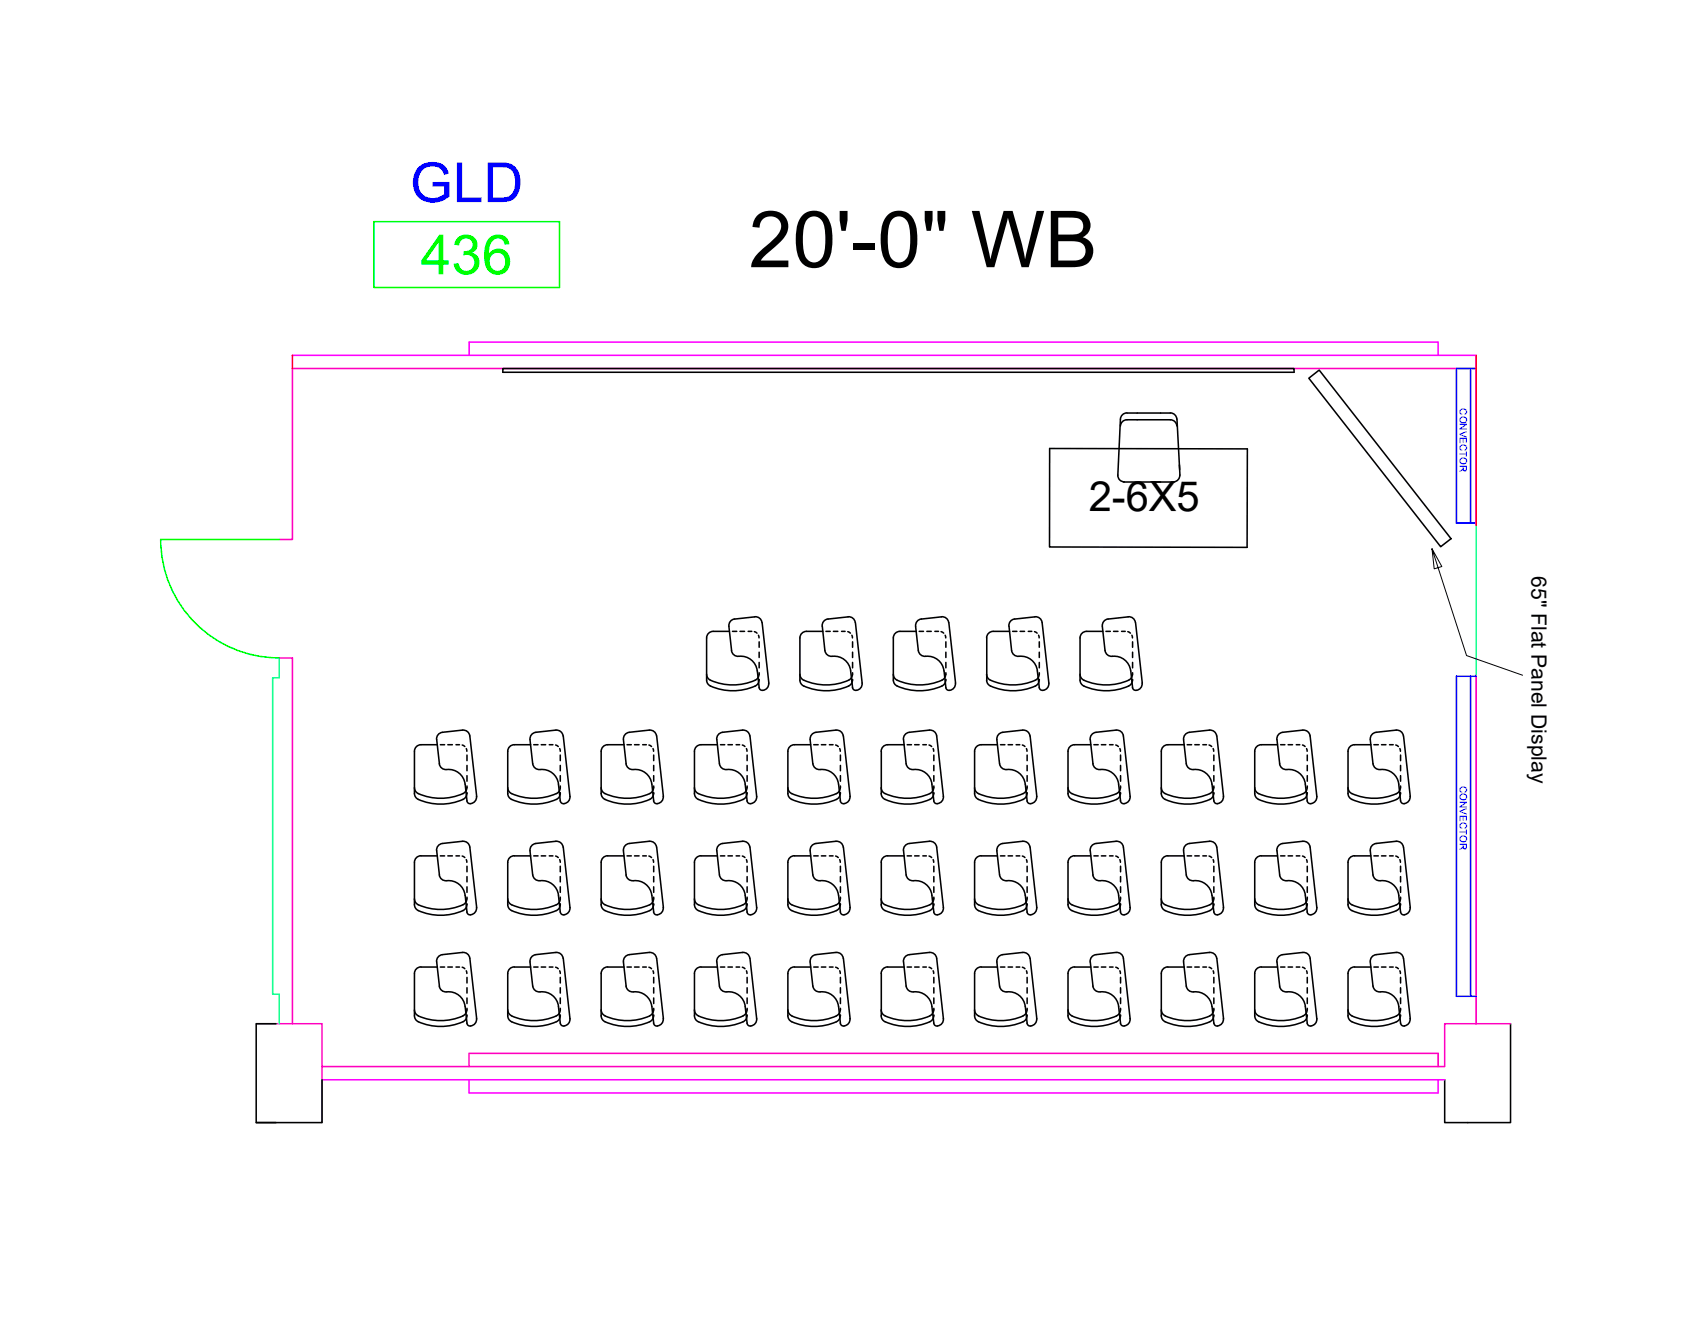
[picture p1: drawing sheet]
<svg xmlns="http://www.w3.org/2000/svg" width="279mm" height="216mm" viewBox="0 0 279 216" stroke-linecap="round" stroke-linejoin="round" font-family="sans-serif">
<defs><g id="words">
<text font-size="12.9" x="122.5" y="43.7">20'-0&quot; WB</text>
<text font-size="9" fill="#00f" x="67.1" y="33.1">GLD</text>
<text font-size="9" fill="#0f0" x="68.8" y="44.8">436</text>
<text font-size="6.8" x="178.1" y="83.5">2-6X5</text>
<text font-size="3.5" x="250.5" y="94.2" transform="rotate(90 250.5 94.2)">65&quot; Flat Panel Display</text>
<g font-size="1.6" fill="#00f">
<text x="238.8" y="66.8" transform="rotate(90 238.8 66.8)">CONVECTOR</text>
<text x="238.8" y="128.6" transform="rotate(90 238.8 128.6)">CONVECTOR</text>
</g>
</g></defs>
<!-- layer: HEATING -->
<path d="M240.6 60.3v25.2M241.5 60.3h-3.2v25.2h3.2M240.6 110.6v52.4M241.5 110.6h-3.2v52.4h3.2" fill="none" stroke="#00f" stroke-width=".25"/>
<!-- layer: STAIRS -->
<path d="M241.5 86v24.3M45.7 107.6v3.3h-1.1v51.7h1.1v4.8" fill="none" stroke="#0ff" stroke-width=".25"/>
<!-- layer: RP_OUTL -->
<path d="M241.5 60.3h-193.7v27.9h-2.1M45.7 107.6h2.1v59.8M241.5 110.3v57.1M41.9 167.4h10.8v16.2M52.7 174.4h182.5M76.7 172.3v2.1M247.1 167.4h-10.8v7h-1.1v-2.1h-158.4" fill="none" stroke="#ff00bf" stroke-width=".25"/>
<!-- layer: WALLS -->
<path d="M47.8 58.1h187.4M76.8 58.1v-2.1h158.4v2.1h6.3M52.7 176.6h182.5M76.7 176.6v2.2M236.3 176.6h-1.1v2.2h-158.4" fill="none" stroke="#f0f" stroke-width=".25"/>
<!-- layer: LOAD-BEARING -->
<path d="M45.1 167.4h-3.2v16.2h3.2M52.7 176.6v7h-10.8M247.1 167.4v16.2h-10.8v-7" fill="none" stroke="#000" stroke-width=".25"/>
<!-- layer: OPENINGS -->
<path d="M26.3 88.2a19.4 19.4 0 0 0 19.4 19.4M26.3 88.2h19.4" fill="none" stroke="#0f0" stroke-width=".25"/>
<!-- layer: CLFUR -->
<g fill="none" stroke="#000" stroke-width=".25">
<path d="M82.3 60.3h129.4v.6h-129.4zM171.7 73.4h32.3v16.1h-32.3zM183.3 68.6l-.4 9.1a1.07 1.07 0 0 0 1 1.1M183.8 78.8h8.3M184.4 67.5a1.07 1.07 0 0 0-1.1 1.1M184.4 67.6h7.1M191.4 67.5a1.07 1.07 0 0 1 1.1 1M192.5 69.7a1.07 1.07 0 0 0-1.1-1h-7a1.07 1.07 0 0 0-1.1 1M192.5 68.6l.5 9.1M193 77.7a1.07 1.07 0 0 1-1 1.1M90.9 119.4a1.07 1.07 0 0 1 1.2 1M91 119.4l-3.4 .4a1.07 1.07 0 0 0-.9 1.2l.4 3.9a1.09 1.09 0 0 0 1.2 1"/>
<path d="M115.6 110.3a1.07 1.07 0 0 0 .6 1 9.1 9.1 0 0 0 7.3 0M119.2 102.4l.5 4a1.07 1.07 0 0 0 1.1 .9M119.3 103.3h-2.6a1.07 1.07 0 0 0-1.1 1v6.9a1.07 1.07 0 0 0 .6 1 9.1 9.1 0 0 0 7.3 0M119.8 103.3h.7M120.9 107.3a2.7 2.7 0 0 1 3 2.4l.3 2.8M121.1 103.3h.7M121.5 119.4a1.07 1.07 0 0 1 1.2 1M121.5 119.4l-3.3 .4a1.07 1.07 0 0 0-1 1.2l.5 3.9a1.09 1.09 0 0 0 1.2 1M122.4 103.3h.6M123.4 103.3l.4 .3M124.1 103.9l.1 .4M124.2 111.2a1.07 1.07 0 0 1-.7 1"/>
<path d="M124.2 110.3a1.07 1.07 0 0 1-.7 1M124.2 112.4a.54 .54 0 0 0 .6 .5M124.2 105v.9M124.2 106.7v.8M124.2 108.3v.9M124.2 110v.3M124.2 111.1v.1M124.6 101.8a1.05 1.05 0 0 0-1.1-.9l-3.3 .3a1.07 1.07 0 0 0-1 1.2M124.7 101.8l1 9.9a1.07 1.07 0 0 1-.9 1.2M130.9 110.3a1.07 1.07 0 0 0 .6 1M134.5 102.4l.4 4a1.07 1.07 0 0 0 1.2 .9M134.6 103.3h-2.7a1.07 1.07 0 0 0-1 1v6.9a1.07 1.07 0 0 0 .6 1"/>
<path d="M135.1 103.3h.7M136.2 107.3a2.7 2.7 0 0 1 3 2.4l.3 2.8M136.3 103.3h.8M137.7 103.3h.5M138.7 103.3l.4 .3M138.7 100.9a1.07 1.07 0 0 1 1.2 .9M138.7 100.9l-3.3 .3a1.07 1.07 0 0 0-.9 1.2M139.4 103.9v.4M139.5 110a1.23 1.23 0 0 1-.7 1.3 9.1 9.1 0 0 1-7.3 0M139.5 111.1l-.1 .1a1.07 1.07 0 0 1-.6 1 9.1 9.1 0 0 1-7.3 0M139.5 105v.9M139.5 106.7v.8"/>
<path d="M139.5 108.3v.9M139.9 101.8l1.1 9.9M141 111.7a.93 .93 0 0 1-.4 1 .93 .93 0 0 1-1.1-.1l-.1-.2M146.1 110.3a1.07 1.07 0 0 0 .7 1 9.1 9.1 0 0 0 7.3 0M147.2 103.3a1.07 1.07 0 0 0-1.1 1v6.9a1.07 1.07 0 0 0 .7 1 9.1 9.1 0 0 0 7.3 0M147.2 103.3h2.7M148.7 119.8a1.07 1.07 0 0 0-.9 1.2l.4 3.9a1.09 1.09 0 0 0 1.2 1M148.8 119.8l3.2-.4a1.07 1.07 0 0 1 1.2 1l1.1 9.9M149.8 102.4l.4 4a1.07 1.07 0 0 0 1.2 .9M149.8 102.4a1.07 1.07 0 0 1 .9-1.2l3.3-.3a1.04 1.04 0 0 1 1.2 .9l1.1 9.9a1.13 1.13 0 0 1-1 1.2M150.4 103.3h.7M151.4 107.3a2.7 2.7 0 0 1 3 2.4l.3 2.8"/>
<path d="M151.6 103.3h.7M152.9 103.3h.6M153.9 103.3l.5 .3M154.6 103.9l.1 .4M154.7 112.4a.54 .54 0 0 0 .6 .5M154.7 111.1v.1a1.07 1.07 0 0 1-.6 1M154.7 110a1.22 1.22 0 0 1-.6 1.3M154.7 105v.9M154.7 106.7v.8M154.7 108.3v.9M165.1 102.4l.4 4M165.1 103.3h-2.6a1.07 1.07 0 0 0-1.1 1v6.9a1.01 1.01 0 0 0 .6 1 8.9 8.9 0 0 0 7.6-.2l.3-.5 .1-.4"/>
<path d="M165.5 106.4a1.07 1.07 0 0 0 1.2 .9M165.7 103.3h.6M166.7 107.3a2.7 2.7 0 0 1 3 2.4M166.9 103.3h.7M168.2 103.3h.6M169.2 103.3l.5 .3M169.7 109.7l.3 2.8M169.9 103.9l.1 .4M170 110a1.23 1.23 0 0 1-.6 1.3 8.9 8.9 0 0 1-7.6-.2l-.4-.5v-.3M170 105v.9M170 106.7v.8M170 108.3v.9"/>
<path d="M170.5 101.8a1.05 1.05 0 0 0-1.2-.9l-3.3 .3a1.07 1.07 0 0 0-1 1.2M170.5 101.8l1.1 9.9a.93 .93 0 0 1-.5 1 .93 .93 0 0 1-1-.1l-.1-.2M177.7 103.3a1.07 1.07 0 0 0-1 1v6.9a1.07 1.07 0 0 0 .6 1 8.8 8.8 0 0 0 7.6-.2l.3-.5 .1-.4M177.8 103.3h2.6M180.3 102.4l.5 4a1.07 1.07 0 0 0 1.2 .9M180.9 103.3h.7M181.3 101.2a1.07 1.07 0 0 0-1 1.2M181.3 101.3l3.3-.4a1.07 1.07 0 0 1 1.1 .9l1.2 9.9M182 107.3a2.7 2.7 0 0 1 3 2.4l.3 2.8M182.2 103.3h.7M183.5 103.3h.6M184.5 103.3l.4 .3"/>
<path d="M185.2 103.9l.1 .4M185.3 110a1.23 1.23 0 0 1-.7 1.3 8.8 8.8 0 0 1-7.5-.2l-.4-.5v-.3M185.3 105v.9M185.3 106.7v.8M185.3 108.3v.9M186.8 111.7a.93 .93 0 0 1-.4 1 .93 .93 0 0 1-1.1-.1v-.2M67.8 128.8a1.07 1.07 0 0 0 .6 1 8.8 8.8 0 0 0 7.6-.2l.3-.5 .1-.3M67.8 129.8a1.07 1.07 0 0 0 .6 1 8.8 8.8 0 0 0 7.6-.2l.3-.5 .1-.3M71.4 121a1.07 1.07 0 0 1 1-1.2l3.3-.4a1.08 1.08 0 0 1 1.1 1l1.2 9.9M71.4 121l.5 3.9M71.4 139.2l.5 3.9M71.5 121.8h-2.6a1.07 1.07 0 0 0-1.1 1.1v6.9"/>
<path d="M71.5 140h-2.6a1.07 1.07 0 0 0-1.1 1v7a1.07 1.07 0 0 0 .6 .9 8.8 8.8 0 0 0 7.6-.1l.3-.5 .1-.3M71.9 124.9a1.07 1.07 0 0 0 1.1 1M72 121.8h.7M72 140h.7M72.4 138a1.07 1.07 0 0 0-1 1.1M72.4 138l3.3-.4a1.07 1.07 0 0 1 1.1 .9l1.2 10M73.1 125.9a2.7 2.7 0 0 1 3 2.3M73.3 121.8h.7M73.3 140h.7M74.6 121.8h.6M74.6 140h.6M75.6 121.9l.4 .2"/>
<path d="M76.1 128.3l.3 2.7M76.3 122.4l.1 .5M76.4 131a.54 .54 0 0 0 .6 .5M76.4 123.5v.9M76.4 125.2v.9M76.4 126.9v.9M76.4 128.6v.2M76.4 129.6v.2M78 130.3a1.07 1.07 0 0 1-1 1.1M83.1 129.8a1.07 1.07 0 0 0 .6 1M83.1 128.8a1.07 1.07 0 0 0 .6 1M86.7 139.2l.4 3.9"/>
<path d="M86.8 121.8h-2.7a1.07 1.07 0 0 0-1 1.1v6.9M86.8 140h-2.7a1.07 1.07 0 0 0-1 1v7a1.07 1.07 0 0 0 .6 .9M87.3 121.8h.7M87.3 140h.7M87.6 138a1.07 1.07 0 0 0-.9 1.1M88.4 125.9a2.7 2.7 0 0 1 3 2.3l.3 2.8a.55 .55 0 0 0 .6 .5M88.5 121.8h.8M88.5 140h.8M89.9 121.8h.5M89.9 140h.5M90.9 121.9l.4 .2M90.9 137.6a1.07 1.07 0 0 1 1.2 .9"/>
<path d="M91 137.6l-3.3 .4M91.6 122.4l.1 .5M91.7 128.6a1.15 1.15 0 0 1-.7 1.2 9.1 9.1 0 0 1-7.3 0M91.7 123.5v.9M91.7 125.2v.9M91.7 126.9v.9M91.7 129.6v.2M91.7 129.8a1.05 1.05 0 0 1-.7 1 9.1 9.1 0 0 1-7.3 0M92.1 138.5l1.1 9.9a1.07 1.07 0 0 1-.9 1.2M92.1 120.4l1.1 9.9M93.2 130.3a1.07 1.07 0 0 1-.9 1.1M98.3 128.8a1.07 1.07 0 0 0 .7 1 8.8 8.8 0 0 0 7.5-.2l.4-.5v-.3"/>
<path d="M98.3 129.8a1.07 1.07 0 0 0 .7 1 8.8 8.8 0 0 0 7.5-.2l.4-.5v-.3M102 139.2l.4 3.9M102.1 121.8h-2.7a1.07 1.07 0 0 0-1.1 1.1v6.9M102.1 140h-2.7a1.07 1.07 0 0 0-1.1 1v7a1.07 1.07 0 0 0 .7 .9 8.8 8.8 0 0 0 7.5-.1l.4-.5v-.3M102.4 124.9a1.07 1.07 0 0 0 1.2 1M102.6 121.8h.7M102.6 140h.7M102.9 138a1.07 1.07 0 0 0-.9 1.1M102.9 138l3.3-.4a1.07 1.07 0 0 1 1.2 .9M103.6 125.9a2.7 2.7 0 0 1 3 2.3M103.8 121.8h.7M103.8 140h.7"/>
<path d="M105.1 121.8h.6M105.1 140h.6M106.2 121.9l.4 .2M106.6 128.3l.3 2.7M106.8 122.4l.1 .5M106.9 131a.54 .54 0 0 0 .6 .5M106.9 123.5v.9M106.9 125.2v.9M106.9 126.9v.9M106.9 128.6v.2M106.9 129.6v.2M107.4 120.4a1.08 1.08 0 0 0-1.2-1l-3.3 .4a1.07 1.07 0 0 0-.9 1.2l.4 3.9"/>
<path d="M107.4 120.4l1.1 9.9M107.4 138.5l1.1 10M108.5 130.3a1.07 1.07 0 0 1-1 1.1M113.6 129.8a1.07 1.07 0 0 0 .6 1M113.6 128.8a1.07 1.07 0 0 0 .6 1M114.3 129.8a9.1 9.1 0 0 0 7.3 0M114.3 130.8a9.1 9.1 0 0 0 7.3 0M117.3 139.2l.4 3.9M117.3 121.8h-2.6a1.07 1.07 0 0 0-1.1 1.1v6.9M117.3 140h-2.6a1.07 1.07 0 0 0-1.1 1v7a1.07 1.07 0 0 0 .6 .9M117.9 121.8h.7M117.9 140h.7"/>
<path d="M118.2 138a1.07 1.07 0 0 0-1 1.1M118.9 125.9a2.7 2.7 0 0 1 3 2.3l.3 2.8a.51 .51 0 0 0 .6 .5M119.1 121.8h.7M119.1 140h.7M120.4 121.8h.6M120.4 140h.6M121.4 121.9l.5 .2M121.5 137.6a1.07 1.07 0 0 1 1.2 .9M121.5 137.6l-3.3 .4M122.1 122.4l.1 .5M122.2 129.8a1.07 1.07 0 0 1-.6 1M122.2 128.6a1.23 1.23 0 0 1-.6 1.2"/>
<path d="M122.2 123.5v.9M122.2 125.2v.9M122.2 126.9v.9M122.2 129.6v.2M122.7 138.5l1.1 9.9a1.07 1.07 0 0 1-1 1.2M122.7 120.4l1.1 9.9M123.8 130.3a1.07 1.07 0 0 1-1 1.1M128.9 128.8a1.07 1.07 0 0 0 .6 1 8.8 8.8 0 0 0 7.6-.2l.3-.5 .1-.3M128.9 129.8a1.07 1.07 0 0 0 .6 1 8.8 8.8 0 0 0 7.6-.2l.3-.5 .1-.3M132.5 139.2l.5 3.9M132.6 121.8h-2.6a1.07 1.07 0 0 0-1.1 1.1v6.9M132.6 140h-2.6a1.07 1.07 0 0 0-1.1 1v7a1.07 1.07 0 0 0 .6 .9 8.8 8.8 0 0 0 7.6-.1l.3-.5 .1-.3"/>
<path d="M133 124.9a1.07 1.07 0 0 0 1.2 1M133.1 121.8h.7M133.1 140h.7M133.5 138a1.07 1.07 0 0 0-1 1.1M133.5 138l3.3-.4a1.07 1.07 0 0 1 1.1 .9M134.2 125.9a2.7 2.7 0 0 1 3 2.3l.3 2.8M134.4 121.8h.7M134.4 140h.7M135.7 121.8h.6M135.7 140h.6M136.7 121.9l.4 .2M137.4 122.4l.1 .5"/>
<path d="M137.5 131a.54 .54 0 0 0 .6 .5M137.5 123.5v.9M137.5 125.2v.9M137.5 126.9v.9M137.5 128.6v.2M137.5 129.6v.2M137.9 120.4a1.08 1.08 0 0 0-1.1-1l-3.3 .4a1.07 1.07 0 0 0-1 1.2l.5 3.9M138 138.5l1 9.9a1.07 1.07 0 0 1-.9 1.2M138 120.4l1.1 9.9M139 130.3a1.07 1.07 0 0 1-.9 1.1M144.1 129.8a1.07 1.07 0 0 0 .7 1M144.1 128.8a1.07 1.07 0 0 0 .7 1"/>
<path d="M147.8 139.2l.4 3.9M147.9 121.8h-2.7a1.07 1.07 0 0 0-1.1 1.1l.1 6.9M147.9 140h-2.7a1.07 1.07 0 0 0-1.1 1l.1 7a1.01 1.01 0 0 0 .6 .9M148.4 121.8h.7M148.4 140h.7M148.7 138a1.07 1.07 0 0 0-.9 1.1M148.8 138l3.2-.4a1.07 1.07 0 0 1 1.2 .9l1.1 10M149.5 125.9a2.7 2.7 0 0 1 2.9 2.3l.4 2.8a.51 .51 0 0 0 .6 .5 1.11 1.11 0 0 0 .9-1.2M149.6 121.8h.7M149.6 140h.7M151 121.8h.5M151 140h.5"/>
<path d="M152 121.9l.4 .2M152.6 122.4l.1 .5M152.7 129.8a1.07 1.07 0 0 1-.6 1 9.1 9.1 0 0 1-7.3 0M152.8 128.6a1.24 1.24 0 0 1-.7 1.2 9.1 9.1 0 0 1-7.3 0M152.8 123.5v.9M152.8 125.2v.9M152.8 126.9v.9M152.8 129.6v.2M159.4 128.8a1.07 1.07 0 0 0 .7 1 9.1 9.1 0 0 0 7.3 0M159.4 129.8a1.07 1.07 0 0 0 .7 1 9.1 9.1 0 0 0 7.3 0M163.1 121l.4 3.9a1.07 1.07 0 0 0 1.2 1M163.1 139.2l.4 3.9"/>
<path d="M163.1 121a1.07 1.07 0 0 1 .9-1.2l3.3-.4a1.08 1.08 0 0 1 1.2 1l1.1 9.9M163.2 121.8h-2.7a1.07 1.07 0 0 0-1.1 1.1v6.9M163.2 140h-2.7a1.07 1.07 0 0 0-1.1 1v7a1.07 1.07 0 0 0 .7 .9 9.1 9.1 0 0 0 7.3 0M163.7 121.8h.7M163.7 140h.7M164 138a1.07 1.07 0 0 0-.9 1.1M164 138l3.3-.4a1.07 1.07 0 0 1 1.2 .9l1.1 10a1.13 1.13 0 0 1-1 1.1M164.7 125.9a2.7 2.7 0 0 1 3 2.3l.3 2.8M164.9 121.8h.7M164.9 140h.7M166.2 121.8h.6M166.2 140h.6"/>
<path d="M167.2 121.9l.5 .2M167.9 122.4l.1 .5M168 129.8a1.07 1.07 0 0 1-.6 1M168 128.8a1.07 1.07 0 0 1-.6 1M168 131a.54 .54 0 0 0 .6 .5M168 123.5v.9M168 125.2v.9M168 126.9v.9M168 128.6v.2M168 129.6v.2M169.6 130.3a1.07 1.07 0 0 1-1 1.1M174.7 129.8a1.07 1.07 0 0 0 .6 1 8.8 8.8 0 0 0 7.6-.2l.3-.5 .1-.3"/>
<path d="M178.4 139.2l.4 3.9M178.4 121.8h-2.6a1.07 1.07 0 0 0-1.1 1.1v6.9M178.4 140h-2.6a1.07 1.07 0 0 0-1.1 1v7a1.07 1.07 0 0 0 .6 .9 8.8 8.8 0 0 0 7.6-.1l.3-.5 .1-.5M178.9 121.8h.7M178.9 140h.7M179.3 138a1.07 1.07 0 0 0-1 1.1M179.3 138l3.3-.4a1.07 1.07 0 0 1 1.2 .9M180 125.9a2.7 2.7 0 0 1 3 2.3M180.2 121.8h.7M180.2 140h.7M181.5 121.8h.6M181.5 140h.6"/>
<path d="M182.5 121.9l.4 .2M183 128.3l.3 2.7a.67 .67 0 0 0 .5 .5 .67 .67 0 0 0 .7-.3l.3-.6 .1-.3M183.2 122.4l.1 .5M183.3 128.6a1.24 1.24 0 0 1-.7 1.2 8.8 8.8 0 0 1-7.5-.2l-.3-.5-.1-.3M183.3 123.5v.9M183.3 125.2v.9M183.3 126.9v.9M183.3 129.6v.2M183.8 120.4a1.08 1.08 0 0 0-1.2-1l-3.3 .4a1.07 1.07 0 0 0-1 1.2l.5 3.9a1.04 1.04 0 0 0 1.2 1M183.8 120.4l1.1 9.9M183.8 138.5l1.1 10M190 129.8a1.07 1.07 0 0 0 .6 1 8.8 8.8 0 0 0 7.6-.2l.3-.5v-.3"/>
<path d="M191 121.8a1.07 1.07 0 0 0-1 1.1v6.9M191 140a1.07 1.07 0 0 0-1 1v7a1.07 1.07 0 0 0 .6 .9 8.8 8.8 0 0 0 7.6-.1l.3-.5 .1-.5M191.1 121.8h2.6M191.1 140h2.6M193.6 139.2l.5 3.9M194.2 121.8h.7M194.2 140h.7M194.6 138a1.07 1.07 0 0 0-1 1.1M194.6 138l3.2-.4a1.07 1.07 0 0 1 1.2 .9l1.2 10a1.13 1.13 0 0 1-1 1.1M195.2 125.9a1.08 1.08 0 0 1-1.1-1l-.5-3.9a1.07 1.07 0 0 1 1-1.2l3.3-.4a1.08 1.08 0 0 1 1.1 1l1.2 9.9M195.3 125.9a2.7 2.7 0 0 1 3 2.3l.3 2.8a.67 .67 0 0 0 .5 .5 .67 .67 0 0 0 .7-.3l.3-.6v-.3M195.5 121.8h.7"/>
<path d="M195.5 140h.7M196.8 121.8h.6M196.8 140h.6M197.8 121.9l.4 .2M198.5 122.4v.5M198.6 128.6a1.24 1.24 0 0 1-.7 1.2 8.8 8.8 0 0 1-7.6-.2l-.3-.5v-.3M198.6 123.5v.9M198.6 125.2v.9M198.6 126.9v.9M198.6 129.6v.2M205.3 129.8a1.07 1.07 0 0 0 .6 1M205.3 128.8a1.07 1.07 0 0 0 .6 1"/>
<path d="M208.9 139.2l.4 3.9M209 121.8h-2.7a1.07 1.07 0 0 0-1 1.1v6.9M209 140h-2.7a1.07 1.07 0 0 0-1 1v7a1.07 1.07 0 0 0 .6 .9M209.3 124.9a1.07 1.07 0 0 0 1.2 1M209.3 124.9l-.4-3.9a1.07 1.07 0 0 1 .9-1.2l3.3-.4a1.08 1.08 0 0 1 1.2 1l1.1 9.9M209.5 121.8h.7M209.5 140h.7M209.8 138a1.07 1.07 0 0 0-.9 1.1M209.8 138l3.3-.4a1.07 1.07 0 0 1 1.2 .9l1.1 10a1.08 1.08 0 0 1-.9 1.1M210.6 125.9a2.7 2.7 0 0 1 2.9 2.3l.3 2.8a.51 .51 0 0 0 .6 .5 1.11 1.11 0 0 0 1-1.2M210.7 121.8h.7M210.7 140h.7"/>
<path d="M212 121.8h.6M212 140h.6M213.1 121.9l.4 .2M213.7 122.4l.1 .5M213.8 129.8a1.07 1.07 0 0 1-.6 1 9.1 9.1 0 0 1-7.3 0M213.8 128.6a1.24 1.24 0 0 1-.6 1.2 9.1 9.1 0 0 1-7.3 0M213.8 123.5v.9M213.8 125.2v.9M213.8 126.9v.9M213.8 129.6v.2M220.5 129.8a1.07 1.07 0 0 0 .6 1 8.8 8.8 0 0 0 7.6-.2l.3-.5 .1-.3M221.6 121.8a1.07 1.07 0 0 0-1.1 1.1v6.9"/>
<path d="M221.6 140a1.07 1.07 0 0 0-1.1 1v7a1.07 1.07 0 0 0 .7 .9 8.8 8.8 0 0 0 7.5-.1l.3-.5 .1-.5M221.6 121.8h2.7M221.6 140h2.7M224.2 139.2l.4 3.9M224.7 121.8h.8M224.7 140h.8M225.1 138a1.07 1.07 0 0 0-.9 1.1M225.1 138l3.3-.4a1.07 1.07 0 0 1 1.2 .9M225.8 125.9a2.7 2.7 0 0 1 3 2.3l.3 2.8a.67 .67 0 0 0 .6 .5 .67 .67 0 0 0 .6-.3l.4-.6v-.3M226 121.8h.7M226 140h.7M227.3 121.8h.6"/>
<path d="M227.3 140h.6M228.3 121.9l.5 .2M229 122.4l.1 .5M229.1 128.6a1.24 1.24 0 0 1-.6 1.2 8.8 8.8 0 0 1-7.6-.2l-.3-.5-.1-.3M229.1 123.5v.9M229.1 125.2v.9M229.1 126.9v.9M229.1 129.6v.2M229.6 120.4a1.08 1.08 0 0 0-1.2-1l-3.3 .4a1.07 1.07 0 0 0-.9 1.2l.4 3.9a1.09 1.09 0 0 0 1.2 1M229.6 120.4l1.1 9.9M229.6 138.5l1.1 10M67.8 159.2v6.9a1.07 1.07 0 0 0 .6 1 8.8 8.8 0 0 0 7.6-.1l.3-.6 .1-.3"/>
<path d="M67.8 147a1.07 1.07 0 0 0 .6 1 8.8 8.8 0 0 0 7.6-.2l.3-.5 .1-.3M68.9 158.2a1.07 1.07 0 0 0-1.1 1M68.9 158.2h2.6M71.4 157.3a1.07 1.07 0 0 1 1-1.2l3.3-.3a1.08 1.08 0 0 1 1.1 .9l1.2 9.9M71.4 157.3l.5 4M71.9 143.1a1.07 1.07 0 0 0 1.1 .9M72 158.2h.7M73.1 144a2.7 2.7 0 0 1 3 2.4M73.3 158.2h.7M74.6 158.2h.6M75.6 140l.4 .3M75.6 158.2l.4 .2"/>
<path d="M76.1 146.4l.3 2.8M76.3 140.6l.1 .4M76.3 158.8l.1 .4M76.4 149.2a.54 .54 0 0 0 .6 .4M76.4 141.7v.9M76.4 143.4v.8M76.4 145v1M76.4 146.7v.3M76.4 147.8v.2M76.4 159.9v.9M78 148.4a1.07 1.07 0 0 1-1 1.2M83.1 147a1.07 1.07 0 0 0 .6 1"/>
<path d="M83.1 159.2v6.9a1.07 1.07 0 0 0 .6 1M84.1 158.2a1.07 1.07 0 0 0-1 1M84.1 158.2h2.7M87.1 143.1a1.07 1.07 0 0 0 1.2 .9M87.3 158.2h.7M88.4 144a2.7 2.7 0 0 1 3 2.4l.3 2.8M88.5 158.2h.8M89.9 158.2h.5M90.9 140l.4 .3M90.9 158.2l.4 .2M90.9 155.8a1.07 1.07 0 0 1 1.2 .9M91 155.8l-3.4 .3a1.07 1.07 0 0 0-.9 1.2l.4 4a1.09 1.09 0 0 0 1.2 .9"/>
<path d="M91.6 140.6l.1 .4M91.6 158.8l.1 .4M91.7 146.7a1.15 1.15 0 0 1-.7 1.3 9.1 9.1 0 0 1-7.3 0M91.7 147.8a1.09 1.09 0 0 1-.7 1.1 9.1 9.1 0 0 1-7.3 0M91.7 141.7v.9M91.7 143.4v.8M91.7 145v1M91.7 159.9v.9M91.7 149.2a.54 .54 0 0 0 .6 .4M92.1 156.7l1.1 9.9M98.3 147a1.07 1.07 0 0 0 .7 1 8.8 8.8 0 0 0 7.5-.2l.4-.5v-.3M98.3 159.2v6.9a1.07 1.07 0 0 0 .7 1 8.8 8.8 0 0 0 7.5-.1l.4-.6v-.3"/>
<path d="M99.4 158.2a1.07 1.07 0 0 0-1.1 1M99.4 158.2h2.7M102.4 143.1a1.07 1.07 0 0 0 1.2 .9M102.6 158.2h.7M103.6 144a2.7 2.7 0 0 1 3 2.4M103.8 158.2h.7M105.1 158.2h.6M106.2 140l.4 .3M106.2 158.2l.4 .2M106.6 146.4l.3 2.8M106.8 140.6l.1 .4M106.8 158.8l.1 .4"/>
<path d="M106.9 149.2a.54 .54 0 0 0 .6 .4M106.9 141.7v.9M106.9 143.4v.8M106.9 145v1M106.9 146.7v.3M106.9 147.8v.2M106.9 159.9v.9M107.4 156.7a1.08 1.08 0 0 0-1.2-.9l-3.3 .3a1.07 1.07 0 0 0-.9 1.2l.4 4M107.4 156.7l1.1 9.9M108.5 148.4a1.07 1.07 0 0 1-1 1.2M113.6 159.2v6.9a1.07 1.07 0 0 0 .6 1M113.6 147a1.07 1.07 0 0 0 .6 1"/>
<path d="M114.3 148a9.1 9.1 0 0 0 7.3 0M114.3 148.9a9.1 9.1 0 0 0 7.3 0M114.7 158.2a1.07 1.07 0 0 0-1.1 1M114.7 158.2h2.6M117.7 143.1a1.07 1.07 0 0 0 1.2 .9M117.9 158.2h.7M118.9 144a2.7 2.7 0 0 1 3 2.4l.3 2.8M119.1 158.2h.7M120.4 158.2h.6M121.4 140l.5 .3M121.4 158.2l.5 .2M121.5 155.8a1.07 1.07 0 0 1 1.2 .9"/>
<path d="M121.5 155.8l-3.3 .3a1.07 1.07 0 0 0-1 1.2l.5 4a1.09 1.09 0 0 0 1.2 .9M122.1 140.6l.1 .4M122.1 158.8l.1 .4M122.2 149.2a.54 .54 0 0 0 .6 .4M122.2 147.8v.2a1.07 1.07 0 0 1-.6 .9M122.2 146.7a1.23 1.23 0 0 1-.6 1.3M122.2 141.7v.9M122.2 143.4v.8M122.2 145v1M122.2 159.9v.9M122.7 156.7l1.1 9.9M128.9 147a1.07 1.07 0 0 0 .6 1 8.8 8.8 0 0 0 7.6-.2l.3-.5 .1-.3"/>
<path d="M128.9 159.2v6.9a1.07 1.07 0 0 0 .6 1 8.8 8.8 0 0 0 7.6-.1l.3-.6 .1-.3M130 158.2a1.07 1.07 0 0 0-1.1 1M130 158.2h2.6M133 143.1a1.07 1.07 0 0 0 1.2 .9M133.1 158.2h.7M134.2 144a2.7 2.7 0 0 1 3 2.4l.3 2.8M134.4 158.2h.7M135.7 158.2h.6M136.7 140l.4 .3M136.7 158.2l.4 .2M137.4 140.6l.1 .4M137.4 158.8l.1 .4"/>
<path d="M137.5 149.2a.54 .54 0 0 0 .6 .4M137.5 141.7v.9M137.5 143.4v.8M137.5 145v1M137.5 146.7v.3M137.5 147.8v.2M137.5 159.9v.9M137.9 156.7a1.08 1.08 0 0 0-1.1-.9l-3.3 .3a1.07 1.07 0 0 0-1 1.2l.5 4M138 156.7l1.1 9.9M144.1 147a1.07 1.07 0 0 0 .7 1M144.2 159.2l-.1 6.9a1.07 1.07 0 0 0 .7 1M145.2 158.2a1.07 1.07 0 0 0-1.1 1"/>
<path d="M145.2 158.2h2.7M148.2 143.1a1.07 1.07 0 0 0 1.2 .9M148.4 158.2h.7M148.7 156.1a1.07 1.07 0 0 0-.9 1.2l.4 4a1.09 1.09 0 0 0 1.2 .9M148.8 156.1l3.2-.3a1.07 1.07 0 0 1 1.2 .9l1.1 9.9M149.5 144a2.7 2.7 0 0 1 2.9 2.4l.4 2.8M149.6 158.2h.7M151 158.2h.5M152 140l.4 .3M152 158.2l.4 .2M152.6 140.6l.1 .4M152.6 158.8l.1 .4"/>
<path d="M152.7 149.2a.54 .54 0 0 0 .7 .4M152.8 146.7a1.24 1.24 0 0 1-.7 1.3 9.1 9.1 0 0 1-7.3 0M152.8 147.8l-.1 .2a1.07 1.07 0 0 1-.6 .9 9.1 9.1 0 0 1-7.3 0M152.8 141.7v.9M152.8 143.4v.8M152.8 145v1M152.8 159.9v.9M154.3 148.4a1.07 1.07 0 0 1-.9 1.2M159.4 159.2v6.9a1.07 1.07 0 0 0 .7 1 9.1 9.1 0 0 0 7.3 0M159.4 147a1.07 1.07 0 0 0 .7 1 9.1 9.1 0 0 0 7.3 0M160.5 158.2a1.07 1.07 0 0 0-1.1 1M160.5 158.2h2.7"/>
<path d="M163.1 157.3l.4 4a1.07 1.07 0 0 0 1.2 .9M163.1 157.3a1.07 1.07 0 0 1 .9-1.2l3.3-.3a1.08 1.08 0 0 1 1.2 .9l1.1 9.9M163.5 143.1a1.07 1.07 0 0 0 1.2 .9M163.7 158.2h.7M164.7 144a2.7 2.7 0 0 1 3 2.4l.3 2.8M164.9 158.2h.7M166.2 158.2h.6M167.2 140l.5 .3M167.2 158.2l.5 .2M167.9 140.6l.1 .4M167.9 158.8l.1 .4M168 148a1.07 1.07 0 0 1-.6 .9"/>
<path d="M168 147a1.07 1.07 0 0 1-.6 1M168 149.2a.54 .54 0 0 0 .6 .4M168 141.7v.9M168 143.4v.8M168 145v1M168 146.7v.3M168 147.8v.2M168 159.9v.9M174.7 159.2v6.9a1.07 1.07 0 0 0 .6 1 8.8 8.8 0 0 0 7.6-.1l.3-.6 .1-.4M175.8 158.2a1.07 1.07 0 0 0-1.1 1M175.8 158.2h2.6M178.8 143.1a1.07 1.07 0 0 0 1.2 .9"/>
<path d="M178.9 158.2h.7M180 144a2.7 2.7 0 0 1 3 2.4M180.2 158.2h.7M181.5 158.2h.6M182.5 140l.4 .3M182.5 158.2l.4 .2M183 146.4l.3 2.8M183.2 140.6l.1 .4M183.2 158.8l.1 .4M183.3 149.2a.54 .54 0 0 0 .6 .4M183.3 146.7a1.24 1.24 0 0 1-.7 1.3 8.8 8.8 0 0 1-7.5-.2l-.3-.5-.1-.3M183.3 141.7v.9"/>
<path d="M183.3 143.4v.8M183.3 145v1M183.3 159.9v.9M183.8 156.7a1.08 1.08 0 0 0-1.2-.9l-3.3 .3a1.07 1.07 0 0 0-1 1.2l.5 4a1.04 1.04 0 0 0 1.2 .9M183.8 156.7l1.1 9.9M184.9 148.4a1.07 1.07 0 0 1-1 1.2M190 159.2v6.9a1.07 1.07 0 0 0 .6 1 8.8 8.8 0 0 0 7.6-.1l.3-.6 .1-.4M191 158.2a1.07 1.07 0 0 0-1 1M191.1 158.2h2.6M194.1 143.1a1.07 1.07 0 0 0 1.1 .9M194.2 158.2h.7M195.3 144a2.7 2.7 0 0 1 3 2.4l.3 2.8"/>
<path d="M195.5 158.2h.7M196.8 158.2h.6M197.8 140l.4 .3M197.8 158.2l.4 .2M198.5 140.6v.4M198.5 158.8v.4M198.6 146.7a1.24 1.24 0 0 1-.7 1.3 8.8 8.8 0 0 1-7.6-.2l-.3-.5v-.3M198.6 141.7v.9M198.6 143.4v.8M198.6 145v1M198.6 159.9v.9M198.6 149.2a.54 .54 0 0 0 .6 .4"/>
<path d="M205.3 159.2v6.9a1.07 1.07 0 0 0 .6 1M205.3 147a1.07 1.07 0 0 0 .6 1M206.3 158.2a1.07 1.07 0 0 0-1 1M206.3 158.2h2.7M209.3 143.1a1.07 1.07 0 0 0 1.2 .9M209.5 158.2h.7M210.6 144a2.7 2.7 0 0 1 2.9 2.4l.3 2.8M210.7 158.2h.7M212 158.2h.6M213.1 140l.4 .3M213.1 158.2l.4 .2M213.7 140.6l.1 .4"/>
<path d="M213.7 158.8l.1 .4M213.8 149.2a.54 .54 0 0 0 .6 .4M213.8 146.7a1.24 1.24 0 0 1-.6 1.3 9.1 9.1 0 0 1-7.3 0M213.8 147.8v.2a1.07 1.07 0 0 1-.6 .9 9.1 9.1 0 0 1-7.3 0M213.8 141.7v.9M213.8 143.4v.8M213.8 145v1M213.8 159.9v.9M220.5 159.2v6.9a1.07 1.07 0 0 0 .6 1 8.8 8.8 0 0 0 7.6-.1l.3-.6 .1-.4M221.6 158.2a1.07 1.07 0 0 0-1.1 1M221.6 158.2h2.7M224.6 143.1a1.07 1.07 0 0 0 1.2 .9"/>
<path d="M224.7 158.2h.8M225.8 144a2.7 2.7 0 0 1 3 2.4l.3 2.8M226 158.2h.7M227.3 158.2h.6M228.3 140l.5 .3M228.3 158.2l.5 .2M229 140.6l.1 .4M229 158.8l.1 .4M229.1 146.7a1.24 1.24 0 0 1-.6 1.3 8.8 8.8 0 0 1-7.6-.2l-.3-.5-.1-.3M229.1 141.7v.9M229.1 143.4v.8M229.1 145v1"/>
<path d="M229.1 159.9v.9M229.1 149.2a.54 .54 0 0 0 .6 .4M229.6 156.7a1.08 1.08 0 0 0-1.2-.9l-3.3 .3a1.07 1.07 0 0 0-.9 1.2l.4 4a1.09 1.09 0 0 0 1.2 .9M229.6 156.7l1.1 9.9M230.7 148.4a1.07 1.07 0 0 1-1 1.2M67.8 165.2a1.14 1.14 0 0 0 .6 1 8.7 8.7 0 0 0 7.6-.2l.3-.5 .1-.3M71.9 161.3a1.07 1.07 0 0 0 1.1 .9M73.1 162.2a2.7 2.7 0 0 1 3 2.4M76.1 164.6l.3 2.8M76.4 167.3a.54 .54 0 0 0 .6 .5M76.4 161.6v.8M76.4 163.2v.9"/>
<path d="M76.4 164.9v.3M76.4 166v.2M78 166.6a1.07 1.07 0 0 1-1 1.2M83.1 165.2a1.07 1.07 0 0 0 .6 .9M88.4 162.2a2.7 2.7 0 0 1 3 2.4M91.4 164.6l.3 2.7a.54 .54 0 0 0 .6 .5M91.7 164.9a1.18 1.18 0 0 1-.7 1.3 9.1 9.1 0 0 1-7.3 0M91.7 166a1.09 1.09 0 0 1-.7 1.1 9.1 9.1 0 0 1-7.3 0M91.7 161.6v.8M91.7 163.2v.9M93.2 166.6a1.07 1.07 0 0 1-.9 1.2M98.3 165.2a1.14 1.14 0 0 0 .7 1 8.7 8.7 0 0 0 7.5-.2l.4-.5v-.3"/>
<path d="M102.4 161.3a1.07 1.07 0 0 0 1.2 .9M103.6 162.2a2.7 2.7 0 0 1 3 2.4M106.6 164.6l.3 2.8M106.9 167.3a.54 .54 0 0 0 .6 .5M106.9 161.6v.8M106.9 163.2v.9M106.9 164.9v.3M106.9 166v.2M108.5 166.6a1.07 1.07 0 0 1-1 1.2M113.6 165.2a1.07 1.07 0 0 0 .6 .9M114.3 166.2a9.1 9.1 0 0 0 7.3 0M114.3 167.1a9.1 9.1 0 0 0 7.3 0"/>
<path d="M118.9 162.2a2.7 2.7 0 0 1 3 2.4M121.9 164.6l.3 2.7a.54 .54 0 0 0 .6 .5M122.2 166v.1a1.07 1.07 0 0 1-.6 1M122.2 164.9a1.22 1.22 0 0 1-.6 1.2M122.2 161.6v.8M122.2 163.2v.9M123.8 166.6a1.07 1.07 0 0 1-1 1.2M128.9 165.2a1.14 1.14 0 0 0 .6 1 8.7 8.7 0 0 0 7.6-.2l.3-.5 .1-.3M133 161.3a1.07 1.07 0 0 0 1.2 .9M134.2 162.2a2.7 2.7 0 0 1 3 2.4M137.2 164.6l.3 2.8M137.5 167.3a.54 .54 0 0 0 .6 .5"/>
<path d="M137.5 161.6v.8M137.5 163.2v.9M137.5 164.9v.3M137.5 166v.2M139 166.6a1.07 1.07 0 0 1-.9 1.2M144.1 165.2a1.07 1.07 0 0 0 .7 .9M149.5 162.2a2.7 2.7 0 0 1 2.9 2.4M152.4 164.6l.3 2.7a.54 .54 0 0 0 .7 .5M152.8 164.9a1.27 1.27 0 0 1-.7 1.3 9.1 9.1 0 0 1-7.3 0M152.8 166l-.1 .1a1.07 1.07 0 0 1-.6 1 9.1 9.1 0 0 1-7.3 0M152.8 161.6v.8M152.8 163.2v.9"/>
<path d="M154.3 166.6a1.07 1.07 0 0 1-.9 1.2M159.4 165.2a1.14 1.14 0 0 0 .7 1 9.1 9.1 0 0 0 7.3 0M164.7 162.2a2.7 2.7 0 0 1 3 2.4M167.7 164.6l.3 2.8M168 166.1a1.07 1.07 0 0 1-.6 1M168 165.2a1.07 1.07 0 0 1-.6 .9M168 167.3a.54 .54 0 0 0 .6 .5M168 161.6v.8M168 163.2v.9M168 164.9v.3M168 166v.2M169.6 166.6a1.07 1.07 0 0 1-1 1.2"/>
<path d="M180 162.2a2.7 2.7 0 0 1 3 2.4M183 164.6l.3 2.7a.54 .54 0 0 0 .6 .5M183.3 164.9a1.27 1.27 0 0 1-.7 1.3 8.7 8.7 0 0 1-7.5-.2l-.3-.5-.1-.3M183.3 161.6v.8M183.3 163.2v.9M184.9 166.6a1.07 1.07 0 0 1-1 1.2M195.2 162.2a1.08 1.08 0 0 1-1.1-.9l-.5-4a1.07 1.07 0 0 1 1-1.2l3.3-.3a1.08 1.08 0 0 1 1.1 .9l1.2 9.9M195.3 162.2a2.7 2.7 0 0 1 3 2.4M198.3 164.6l.3 2.7a.54 .54 0 0 0 .6 .5M198.6 164.9a1.27 1.27 0 0 1-.7 1.3 8.7 8.7 0 0 1-7.6-.2l-.3-.5v-.3M198.6 161.6v.8M198.6 163.2v.9"/>
<path d="M200.1 166.6a1.07 1.07 0 0 1-.9 1.2M205.3 165.2a1.07 1.07 0 0 0 .6 .9M209.3 161.3a1.07 1.07 0 0 0 1.2 .9M209.3 161.3l-.4-4a1.07 1.07 0 0 1 .9-1.2l3.3-.3a1.08 1.08 0 0 1 1.2 .9l1.1 9.9M210.6 162.2a2.7 2.7 0 0 1 2.9 2.4M213.5 164.6l.3 2.7a.54 .54 0 0 0 .6 .5M213.8 164.9a1.27 1.27 0 0 1-.6 1.3 9.1 9.1 0 0 1-7.3 0M213.8 166v.1a1.07 1.07 0 0 1-.6 1 9.1 9.1 0 0 1-7.3 0M213.8 161.6v.8M213.8 163.2v.9M215.4 166.6a1.07 1.07 0 0 1-.9 1.2M225.8 162.2a2.7 2.7 0 0 1 3 2.4"/>
<path d="M228.8 164.6l.3 2.7a.54 .54 0 0 0 .6 .5M229.1 164.9a1.27 1.27 0 0 1-.6 1.3 8.7 8.7 0 0 1-7.6-.2l-.3-.5-.1-.3M229.1 161.6v.8M229.1 163.2v.9M230.7 166.6a1.07 1.07 0 0 1-1 1.2"/>
</g>
<!-- layer: _AV_ELEC -->
<path d="M47.8 58.1v2.2M241.5 58.1v27.9" fill="none" stroke="#f00" stroke-width=".25"/>
<!-- layer: _CLFUR -->
<path d="M214.1 61.9l1.7-1.4 21.6 27.6-1.7 1.3z" fill="none" stroke="#000" stroke-width=".25"/>
<!-- layer: PDF_Geometry -->
<path d="M234.3 89.8l1.6 2.9-1.3 .3-.3-3.2 5.6 17.4 9.2 3.2" fill="none" stroke="#000" stroke-width=".16"/>
<!-- layer: _NUMBERS -->
<path d="M61.2 36.3h30.3v10.7h-30.3z" fill="none" stroke="#0f0" stroke-width=".25"/>
<use href="#words"/>
</svg>
